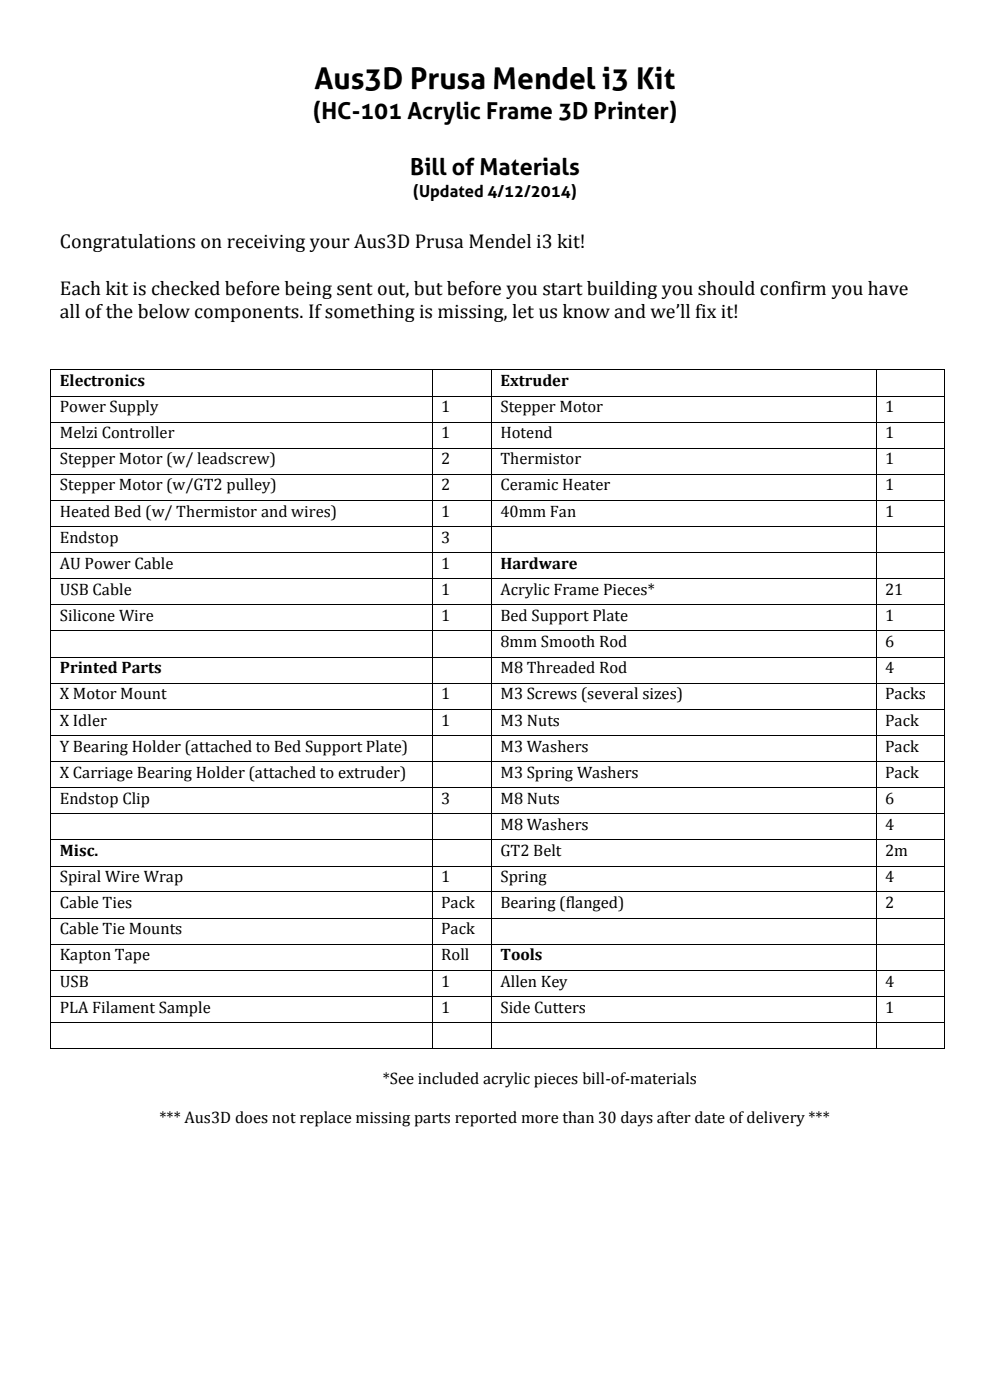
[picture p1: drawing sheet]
<svg xmlns="http://www.w3.org/2000/svg" width="210mm" height="297mm" viewBox="0 0 210 297" stroke-linecap="round" stroke-linejoin="round" font-family="sans-serif">
<defs><g id="words">
<text font-size="6.3" x="66.7" y="18.8">Aus3D Prusa Mendel i3 Kit</text>
<g font-size="5">
<text x="66.4" y="25.1">(HC-101 Acrylic Frame 3D Printer)</text>
<text x="87" y="37.1">Bill of Materials</text>
</g>
<g font-size="4.2">
<text x="12.7" y="52.6">Congratulations on receiving your Aus3D Prusa Mendel i3 kit!</text>
<text x="12.7" y="62.5">Each kit is checked before being sent out, but before you start building you should confirm you have</text>
<text x="12.7" y="67.5">all of the below components. If something is missing, let us know and we’ll fix it!</text>
</g>
<g font-size="3.5">
<text x="87.6" y="41.7">(Updated 4/12/2014)</text>
<text x="12.7" y="81.9">Electronics</text>
<text x="106.1" y="81.9">Extruder</text>
<text x="12.7" y="87.5">Power Supply</text>
<text x="93.5" y="87.5">1</text>
<text x="106.1" y="87.5">Stepper Motor</text>
<text x="187.7" y="87.5">1</text>
<text x="12.7" y="93">Melzi Controller</text>
<text x="93.5" y="93">1</text>
<text x="106.1" y="93">Hotend</text>
<text x="187.7" y="93">1</text>
<text x="12.7" y="98.5">Stepper Motor (w/ leadscrew)</text>
<text x="93.5" y="98.5">2</text>
<text x="106.1" y="98.5">Thermistor</text>
<text x="187.7" y="98.5">1</text>
<text x="12.7" y="104.1">Stepper Motor (w/GT2 pulley)</text>
<text x="93.5" y="104.1">2</text>
<text x="106.1" y="104.1">Ceramic Heater</text>
<text x="187.7" y="104.1">1</text>
<text x="12.7" y="109.6">Heated Bed (w/ Thermistor and wires)</text>
<text x="93.5" y="109.6">1</text>
<text x="106.1" y="109.6">40mm Fan</text>
<text x="187.7" y="109.6">1</text>
<text x="12.7" y="115.2">Endstop</text>
<text x="93.5" y="115.2">3</text>
<text x="12.7" y="120.7">AU Power Cable</text>
<text x="93.5" y="120.7">1</text>
<text x="106.1" y="120.7">Hardware</text>
<text x="12.7" y="126.3">USB Cable</text>
<text x="12.7" y="131.8">Silicone Wire</text>
<text x="93.5" y="126.3">1</text>
<text x="93.5" y="131.8">1</text>
<text x="106.1" y="126.3">Acrylic Frame Pieces*</text>
<text x="106.1" y="131.8">Bed Support Plate</text>
<text x="187.7" y="126.3">21</text>
<text x="187.7" y="131.8">1</text>
<text x="106.1" y="137.3">8mm Smooth Rod</text>
<text x="187.7" y="137.3">6</text>
<text x="12.7" y="142.9">Printed Parts</text>
<text x="106.1" y="142.9">M8 Threaded Rod</text>
<text x="187.7" y="142.9">4</text>
<text x="12.7" y="148.4">X Motor Mount</text>
<text x="93.5" y="148.4">1</text>
<text x="106.1" y="148.4">M3 Screws (several sizes)</text>
<text x="187.7" y="148.4">Packs</text>
<text x="12.7" y="153.9">X Idler</text>
<text x="93.5" y="153.9">1</text>
<text x="106.1" y="153.9">M3 Nuts</text>
<text x="187.7" y="153.9">Pack</text>
<text x="12.7" y="159.5">Y Bearing Holder (attached to Bed Support Plate)</text>
<text x="106.1" y="159.5">M3 Washers</text>
<text x="187.7" y="159.5">Pack</text>
<text x="12.7" y="165">X Carriage Bearing Holder (attached to extruder)</text>
<text x="106.1" y="165">M3 Spring Washers</text>
<text x="187.7" y="165">Pack</text>
<text x="12.7" y="170.5">Endstop Clip</text>
<text x="93.5" y="170.5">3</text>
<text x="106.1" y="170.5">M8 Nuts</text>
<text x="187.7" y="170.5">6</text>
<text x="106.1" y="176.1">M8 Washers</text>
<text x="187.7" y="176.1">4</text>
<text x="12.7" y="181.6">Misc.</text>
<text x="106.1" y="181.6">GT2 Belt</text>
<text x="187.7" y="181.6">2m</text>
<text x="12.7" y="187.2">Spiral Wire Wrap</text>
<text x="93.5" y="187.2">1</text>
<text x="106.1" y="187.2">Spring</text>
<text x="187.7" y="187.2">4</text>
<text x="12.7" y="192.7">Cable Ties</text>
<text x="93.5" y="192.7">Pack</text>
<text x="106.1" y="192.7">Bearing (flanged)</text>
<text x="187.7" y="192.7">2</text>
<text x="12.7" y="198.2">Cable Tie Mounts</text>
<text x="12.7" y="203.8">Kapton Tape</text>
<text x="93.5" y="198.2">Pack</text>
<text x="93.5" y="203.8">Roll</text>
<text x="106.1" y="203.8">Tools</text>
<text x="12.7" y="209.3">USB</text>
<text x="93.5" y="209.3">1</text>
<text x="106.1" y="209.3">Allen Key</text>
<text x="187.7" y="209.3">4</text>
<text x="12.7" y="214.9">PLA Filament Sample</text>
<text x="93.5" y="214.9">1</text>
<text x="106.1" y="214.9">Side Cutters</text>
<text x="187.7" y="214.9">1</text>
<text x="81.2" y="230.1">*See included acrylic pieces bill-of-materials</text>
<text x="33.8" y="238.4">*** Aus3D does not replace missing parts reported more than 30 days after date of delivery ***</text>
</g>
</g></defs>
<g fill="#000">
<path d="M10.7 78.4h.2v.2h-.2z" fill-rule="evenodd"/>
<path d="M10.7 78.4h.2v.2h-.2z" fill-rule="evenodd"/>
<path d="M91.5 78.4h.2v.2h-.2z" fill-rule="evenodd"/>
<path d="M104.1 78.4h.2v.2h-.2z" fill-rule="evenodd"/>
<path d="M185.7 78.4h.1v.2h-.1z" fill-rule="evenodd"/>
<path d="M200.1 78.4h.2v.2h-.2z" fill-rule="evenodd"/>
<path d="M200.1 78.4h.2v.2h-.2z" fill-rule="evenodd"/>
<path d="M10.7 84h.2v.1h-.2z" fill-rule="evenodd"/>
<path d="M10.7 89.5h.2v.1h-.2z" fill-rule="evenodd"/>
<path d="M10.7 95h.2v.2h-.2z" fill-rule="evenodd"/>
<path d="M91.5 84h.2v.1h-.2z" fill-rule="evenodd"/>
<path d="M91.5 89.5h.2v.1h-.2z" fill-rule="evenodd"/>
<path d="M91.5 95h.2v.2h-.2z" fill-rule="evenodd"/>
<path d="M104.1 84h.2v.1h-.2z" fill-rule="evenodd"/>
<path d="M104.1 89.5h.2v.1h-.2z" fill-rule="evenodd"/>
<path d="M104.1 95h.2v.2h-.2z" fill-rule="evenodd"/>
<path d="M185.7 84h.1v.1h-.1z" fill-rule="evenodd"/>
<path d="M185.7 89.5h.1v.1h-.1z" fill-rule="evenodd"/>
<path d="M185.7 95h.1v.2h-.1z" fill-rule="evenodd"/>
<path d="M200.1 84h.2v.1h-.2z" fill-rule="evenodd"/>
<path d="M200.1 89.5h.2v.1h-.2z" fill-rule="evenodd"/>
<path d="M200.1 95h.2v.2h-.2z" fill-rule="evenodd"/>
<path d="M10.7 100.6h.2v.1h-.2z" fill-rule="evenodd"/>
<path d="M10.7 106.1h.2v.2h-.2z" fill-rule="evenodd"/>
<path d="M10.7 111.7h.2v.1h-.2z" fill-rule="evenodd"/>
<path d="M10.7 117.2h.2v.2h-.2z" fill-rule="evenodd"/>
<path d="M91.5 100.6h.2v.1h-.2z" fill-rule="evenodd"/>
<path d="M91.5 106.1h.2v.2h-.2z" fill-rule="evenodd"/>
<path d="M91.5 111.7h.2v.1h-.2z" fill-rule="evenodd"/>
<path d="M91.5 117.2h.2v.2h-.2z" fill-rule="evenodd"/>
<path d="M104.1 100.6h.2v.1h-.2z" fill-rule="evenodd"/>
<path d="M104.1 106.1h.2v.2h-.2z" fill-rule="evenodd"/>
<path d="M104.1 111.7h.2v.1h-.2z" fill-rule="evenodd"/>
<path d="M104.1 117.2h.2v.2h-.2z" fill-rule="evenodd"/>
<path d="M185.7 100.6h.1v.1h-.1z" fill-rule="evenodd"/>
<path d="M185.7 106.1h.1v.2h-.1z" fill-rule="evenodd"/>
<path d="M185.7 111.7h.1v.1h-.1z" fill-rule="evenodd"/>
<path d="M185.7 117.2h.1v.2h-.1z" fill-rule="evenodd"/>
<path d="M200.1 100.6h.2v.1h-.2z" fill-rule="evenodd"/>
<path d="M200.1 106.1h.2v.2h-.2z" fill-rule="evenodd"/>
<path d="M200.1 111.7h.2v.1h-.2z" fill-rule="evenodd"/>
<path d="M200.1 117.2h.2v.2h-.2z" fill-rule="evenodd"/>
<path d="M10.7 122.7h.2v.2h-.2z" fill-rule="evenodd"/>
<path d="M10.7 128.2h.2v.2h-.2z" fill-rule="evenodd"/>
<path d="M10.7 133.8h.2v.2h-.2z" fill-rule="evenodd"/>
<path d="M10.7 139.3h.2v.2h-.2z" fill-rule="evenodd"/>
<path d="M91.5 122.7h.2v.2h-.2z" fill-rule="evenodd"/>
<path d="M91.5 128.2h.2v.2h-.2z" fill-rule="evenodd"/>
<path d="M91.5 133.8h.2v.2h-.2z" fill-rule="evenodd"/>
<path d="M91.5 139.3h.2v.2h-.2z" fill-rule="evenodd"/>
<path d="M104.1 122.7h.2v.2h-.2z" fill-rule="evenodd"/>
<path d="M104.1 128.2h.2v.2h-.2z" fill-rule="evenodd"/>
<path d="M104.1 133.8h.2v.2h-.2z" fill-rule="evenodd"/>
<path d="M104.1 139.3h.2v.2h-.2z" fill-rule="evenodd"/>
<path d="M185.7 122.7h.1v.2h-.1z" fill-rule="evenodd"/>
<path d="M185.7 128.2h.1v.2h-.1z" fill-rule="evenodd"/>
<path d="M185.7 133.8h.1v.2h-.1z" fill-rule="evenodd"/>
<path d="M185.7 139.3h.1v.2h-.1z" fill-rule="evenodd"/>
<path d="M200.1 122.7h.2v.2h-.2z" fill-rule="evenodd"/>
<path d="M200.1 128.2h.2v.2h-.2z" fill-rule="evenodd"/>
<path d="M200.1 133.8h.2v.2h-.2z" fill-rule="evenodd"/>
<path d="M200.1 139.3h.2v.2h-.2z" fill-rule="evenodd"/>
<path d="M10.7 144.9h.2v.2h-.2z" fill-rule="evenodd"/>
<path d="M10.7 150.4h.2v.2h-.2z" fill-rule="evenodd"/>
<path d="M10.7 155.9h.2v.2h-.2z" fill-rule="evenodd"/>
<path d="M91.5 144.9h.2v.2h-.2z" fill-rule="evenodd"/>
<path d="M91.5 150.4h.2v.2h-.2z" fill-rule="evenodd"/>
<path d="M91.5 155.9h.2v.2h-.2z" fill-rule="evenodd"/>
<path d="M104.1 144.9h.2v.2h-.2z" fill-rule="evenodd"/>
<path d="M104.1 150.4h.2v.2h-.2z" fill-rule="evenodd"/>
<path d="M104.1 155.9h.2v.2h-.2z" fill-rule="evenodd"/>
<path d="M185.7 144.9h.1v.2h-.1z" fill-rule="evenodd"/>
<path d="M185.7 150.4h.1v.2h-.1z" fill-rule="evenodd"/>
<path d="M185.7 155.9h.1v.2h-.1z" fill-rule="evenodd"/>
<path d="M200.1 144.9h.2v.2h-.2z" fill-rule="evenodd"/>
<path d="M200.1 150.4h.2v.2h-.2z" fill-rule="evenodd"/>
<path d="M200.1 155.9h.2v.2h-.2z" fill-rule="evenodd"/>
<path d="M10.7 161.5h.2v.2h-.2z" fill-rule="evenodd"/>
<path d="M10.7 167h.2v.2h-.2z" fill-rule="evenodd"/>
<path d="M10.7 172.6h.2v.1h-.2z" fill-rule="evenodd"/>
<path d="M10.7 178.1h.2v.2h-.2z" fill-rule="evenodd"/>
<path d="M91.5 161.5h.2v.2h-.2z" fill-rule="evenodd"/>
<path d="M91.5 167h.2v.2h-.2z" fill-rule="evenodd"/>
<path d="M91.5 172.6h.2v.1h-.2z" fill-rule="evenodd"/>
<path d="M91.5 178.1h.2v.2h-.2z" fill-rule="evenodd"/>
<path d="M104.1 161.5h.2v.2h-.2z" fill-rule="evenodd"/>
<path d="M104.1 167h.2v.2h-.2z" fill-rule="evenodd"/>
<path d="M104.1 172.6h.2v.1h-.2z" fill-rule="evenodd"/>
<path d="M104.1 178.1h.2v.2h-.2z" fill-rule="evenodd"/>
<path d="M185.7 161.5h.1v.2h-.1z" fill-rule="evenodd"/>
<path d="M185.7 167h.1v.2h-.1z" fill-rule="evenodd"/>
<path d="M185.7 172.6h.1v.1h-.1z" fill-rule="evenodd"/>
<path d="M185.7 178.1h.1v.2h-.1z" fill-rule="evenodd"/>
<path d="M200.1 161.5h.2v.2h-.2z" fill-rule="evenodd"/>
<path d="M200.1 167h.2v.2h-.2z" fill-rule="evenodd"/>
<path d="M200.1 172.6h.2v.1h-.2z" fill-rule="evenodd"/>
<path d="M200.1 178.1h.2v.2h-.2z" fill-rule="evenodd"/>
<path d="M10.7 183.7h.2v.1h-.2z" fill-rule="evenodd"/>
<path d="M10.7 189.2h.2v.1h-.2z" fill-rule="evenodd"/>
<path d="M10.7 194.7h.2v.2h-.2z" fill-rule="evenodd"/>
<path d="M91.5 183.7h.2v.1h-.2z" fill-rule="evenodd"/>
<path d="M91.5 189.2h.2v.1h-.2z" fill-rule="evenodd"/>
<path d="M91.5 194.7h.2v.2h-.2z" fill-rule="evenodd"/>
<path d="M104.1 183.7h.2v.1h-.2z" fill-rule="evenodd"/>
<path d="M104.1 189.2h.2v.1h-.2z" fill-rule="evenodd"/>
<path d="M104.1 194.7h.2v.2h-.2z" fill-rule="evenodd"/>
<path d="M185.7 183.7h.1v.1h-.1z" fill-rule="evenodd"/>
<path d="M185.7 189.2h.1v.1h-.1z" fill-rule="evenodd"/>
<path d="M185.7 194.7h.1v.2h-.1z" fill-rule="evenodd"/>
<path d="M200.1 183.7h.2v.1h-.2z" fill-rule="evenodd"/>
<path d="M200.1 189.2h.2v.1h-.2z" fill-rule="evenodd"/>
<path d="M200.1 194.7h.2v.2h-.2z" fill-rule="evenodd"/>
<path d="M10.7 200.3h.2v.1h-.2z" fill-rule="evenodd"/>
<path d="M10.7 205.8h.2v.2h-.2z" fill-rule="evenodd"/>
<path d="M10.7 211.4h.2v.1h-.2z" fill-rule="evenodd"/>
<path d="M10.7 216.9h.2v.2h-.2z" fill-rule="evenodd"/>
<path d="M91.5 200.3h.2v.1h-.2z" fill-rule="evenodd"/>
<path d="M91.5 205.8h.2v.2h-.2z" fill-rule="evenodd"/>
<path d="M91.5 211.4h.2v.1h-.2z" fill-rule="evenodd"/>
<path d="M91.5 216.9h.2v.2h-.2z" fill-rule="evenodd"/>
<path d="M104.1 200.3h.2v.1h-.2z" fill-rule="evenodd"/>
<path d="M104.1 205.8h.2v.2h-.2z" fill-rule="evenodd"/>
<path d="M104.1 211.4h.2v.1h-.2z" fill-rule="evenodd"/>
<path d="M104.1 216.9h.2v.2h-.2z" fill-rule="evenodd"/>
<path d="M185.7 200.3h.1v.1h-.1z" fill-rule="evenodd"/>
<path d="M185.7 205.8h.1v.2h-.1z" fill-rule="evenodd"/>
<path d="M185.7 211.4h.1v.1h-.1z" fill-rule="evenodd"/>
<path d="M185.7 216.9h.1v.2h-.1z" fill-rule="evenodd"/>
<path d="M200.1 200.3h.2v.1h-.2z" fill-rule="evenodd"/>
<path d="M200.1 205.8h.2v.2h-.2z" fill-rule="evenodd"/>
<path d="M200.1 211.4h.2v.1h-.2z" fill-rule="evenodd"/>
<path d="M200.1 216.9h.2v.2h-.2z" fill-rule="evenodd"/>
<path d="M10.7 222.5h.2v.1h-.2z" fill-rule="evenodd"/>
<path d="M10.7 222.5h.2v.1h-.2z" fill-rule="evenodd"/>
<path d="M91.5 222.5h.2v.1h-.2z" fill-rule="evenodd"/>
<path d="M104.1 222.5h.2v.1h-.2z" fill-rule="evenodd"/>
<path d="M185.7 222.5h.1v.1h-.1z" fill-rule="evenodd"/>
<path d="M200.1 222.5h.2v.1h-.2z" fill-rule="evenodd"/>
<path d="M200.1 222.5h.2v.1h-.2z" fill-rule="evenodd"/>
</g>
<g fill="none" stroke="#000" stroke-width=".21">
<path d="M10.8 78.6v5.4M10.9 78.5h80.6M91.6 78.6v5.4M91.7 78.5h12.4M104.2 78.6v5.4M104.3 78.5h81.4M185.8 78.6v5.4M185.8 78.5h14.3M200.2 78.6v5.4M10.8 84.1v5.4M10.8 89.6v5.4M10.8 95.2v5.4"/>
<path d="M10.9 84h80.6M10.9 89.5h80.6M10.9 95.1h80.6M91.6 84.1v5.4M91.6 89.6v5.4M91.6 95.2v5.4M91.7 84h12.4M91.7 89.5h12.4M91.7 95.1h12.4M104.2 84.1v5.4M104.2 89.6v5.4M104.2 95.2v5.4"/>
<path d="M104.3 84h81.4M104.3 89.5h81.4M104.3 95.1h81.4M185.8 84.1v5.4M185.8 89.6v5.4M185.8 95.2v5.4M185.8 84h14.3M185.8 89.5h14.3M185.8 95.1h14.3M200.2 84.1v5.4M200.2 89.6v5.4M200.2 95.2v5.4"/>
<path d="M10.8 100.7v5.4M10.8 106.3v5.4M10.8 111.8v5.4M10.8 117.4v5.3M10.9 100.6h80.6M10.9 106.2h80.6M10.9 111.7h80.6M10.9 117.3h80.6M91.6 100.7v5.4M91.6 106.3v5.4M91.6 111.8v5.4M91.6 117.4v5.3"/>
<path d="M91.7 100.6h12.4M91.7 106.2h12.4M91.7 111.7h12.4M91.7 117.3h12.4M104.2 100.7v5.4M104.2 106.3v5.4M104.2 111.8v5.4M104.2 117.4v5.3M104.3 100.6h81.4M104.3 106.2h81.4M104.3 111.7h81.4M104.3 117.3h81.4"/>
<path d="M185.8 100.7v5.4M185.8 106.3v5.4M185.8 111.8v5.4M185.8 117.4v5.3M185.8 100.6h14.3M185.8 106.2h14.3M185.8 111.7h14.3M185.8 117.3h14.3M200.2 100.7v5.4M200.2 106.3v5.4M200.2 111.8v5.4M200.2 117.4v5.3"/>
<path d="M10.8 122.9v5.3M10.8 128.4v5.4M10.8 134v5.3M10.8 139.5v5.4M10.9 122.8h80.6M10.9 128.3h80.6M10.9 133.9h80.6M10.9 139.4h80.6M91.6 122.9v5.3M91.6 128.4v5.4M91.6 134v5.3M91.6 139.5v5.4"/>
<path d="M91.7 122.8h12.4M91.7 128.3h12.4M91.7 133.9h12.4M91.7 139.4h12.4M104.2 122.9v5.3M104.2 128.4v5.4M104.2 134v5.3M104.2 139.5v5.4M104.3 122.8h81.4M104.3 128.3h81.4M104.3 133.9h81.4M104.3 139.4h81.4"/>
<path d="M185.8 122.9v5.3M185.8 128.4v5.4M185.8 134v5.3M185.8 139.5v5.4M185.8 122.8h14.3M185.8 128.3h14.3M185.8 133.9h14.3M185.8 139.4h14.3M200.2 122.9v5.3M200.2 128.4v5.4M200.2 134v5.3M200.2 139.5v5.4"/>
<path d="M10.8 145.1v5.3M10.8 150.6v5.3M10.8 156.1v5.4M10.9 145h80.6M10.9 150.5h80.6M10.9 156h80.6M91.6 145.1v5.3M91.6 150.6v5.3M91.6 156.1v5.4M91.7 145h12.4M91.7 150.5h12.4M91.7 156h12.4"/>
<path d="M104.2 145.1v5.3M104.2 150.6v5.3M104.2 156.1v5.4M104.3 145h81.4M104.3 150.5h81.4M104.3 156h81.4M185.8 145.1v5.3M185.8 150.6v5.3M185.8 156.1v5.4M185.8 145h14.3M185.8 150.5h14.3M185.8 156h14.3"/>
<path d="M200.2 145.1v5.3M200.2 150.6v5.3M200.2 156.1v5.4M10.8 161.7v5.3M10.8 167.2v5.4M10.8 172.7v5.4M10.8 178.3v5.4M10.9 161.6h80.6M10.9 167.1h80.6M10.9 172.7h80.6M10.9 178.2h80.6M91.6 161.7v5.3"/>
<path d="M91.6 167.2v5.4M91.6 172.7v5.4M91.6 178.3v5.4M91.7 161.6h12.4M91.7 167.1h12.4M91.7 172.7h12.4M91.7 178.2h12.4M104.2 161.7v5.3M104.2 167.2v5.4M104.2 172.7v5.4M104.2 178.3v5.4M104.3 161.6h81.4"/>
<path d="M104.3 167.1h81.4M104.3 172.7h81.4M104.3 178.2h81.4M185.8 161.7v5.3M185.8 167.2v5.4M185.8 172.7v5.4M185.8 178.3v5.4M185.8 161.6h14.3M185.8 167.1h14.3M185.8 172.7h14.3M185.8 178.2h14.3M200.2 161.7v5.3"/>
<path d="M200.2 167.2v5.4M200.2 172.7v5.4M200.2 178.3v5.4M10.8 183.8v5.4M10.8 189.3v5.4M10.8 194.9v5.4M10.9 183.8h80.6M10.9 189.3h80.6M10.9 194.8h80.6M91.6 183.8v5.4M91.6 189.3v5.4M91.6 194.9v5.4"/>
<path d="M91.7 183.8h12.4M91.7 189.3h12.4M91.7 194.8h12.4M104.2 183.8v5.4M104.2 189.3v5.4M104.2 194.9v5.4M104.3 183.8h81.4M104.3 189.3h81.4M104.3 194.8h81.4M185.8 183.8v5.4M185.8 189.3v5.4M185.8 194.9v5.4"/>
<path d="M185.8 183.8h14.3M185.8 189.3h14.3M185.8 194.8h14.3M200.2 183.8v5.4M200.2 189.3v5.4M200.2 194.9v5.4M10.8 200.4v5.4M10.8 206v5.4M10.8 211.5v5.4M10.8 217.1v5.4M10.9 200.3h80.6M10.9 205.9h80.6"/>
<path d="M10.9 211.4h80.6M10.9 217h80.6M91.6 200.4v5.4M91.6 206v5.4M91.6 211.5v5.4M91.6 217.1v5.4M91.7 200.3h12.4M91.7 205.9h12.4M91.7 211.4h12.4M91.7 217h12.4M104.2 200.4v5.4M104.2 206v5.4"/>
<path d="M104.2 211.5v5.4M104.2 217.1v5.4M104.3 200.3h81.4M104.3 205.9h81.4M104.3 211.4h81.4M104.3 217h81.4M185.8 200.4v5.4M185.8 206v5.4M185.8 211.5v5.4M185.8 217.1v5.4M185.8 200.3h14.3M185.8 205.9h14.3"/>
<path d="M185.8 211.4h14.3M185.8 217h14.3M200.2 200.4v5.4M200.2 206v5.4M200.2 211.5v5.4M200.2 217.1v5.4M10.9 222.5h80.6M91.7 222.5h12.4M104.3 222.5h81.4M185.8 222.5h14.3"/>
</g>
<use href="#words"/>
</svg>
